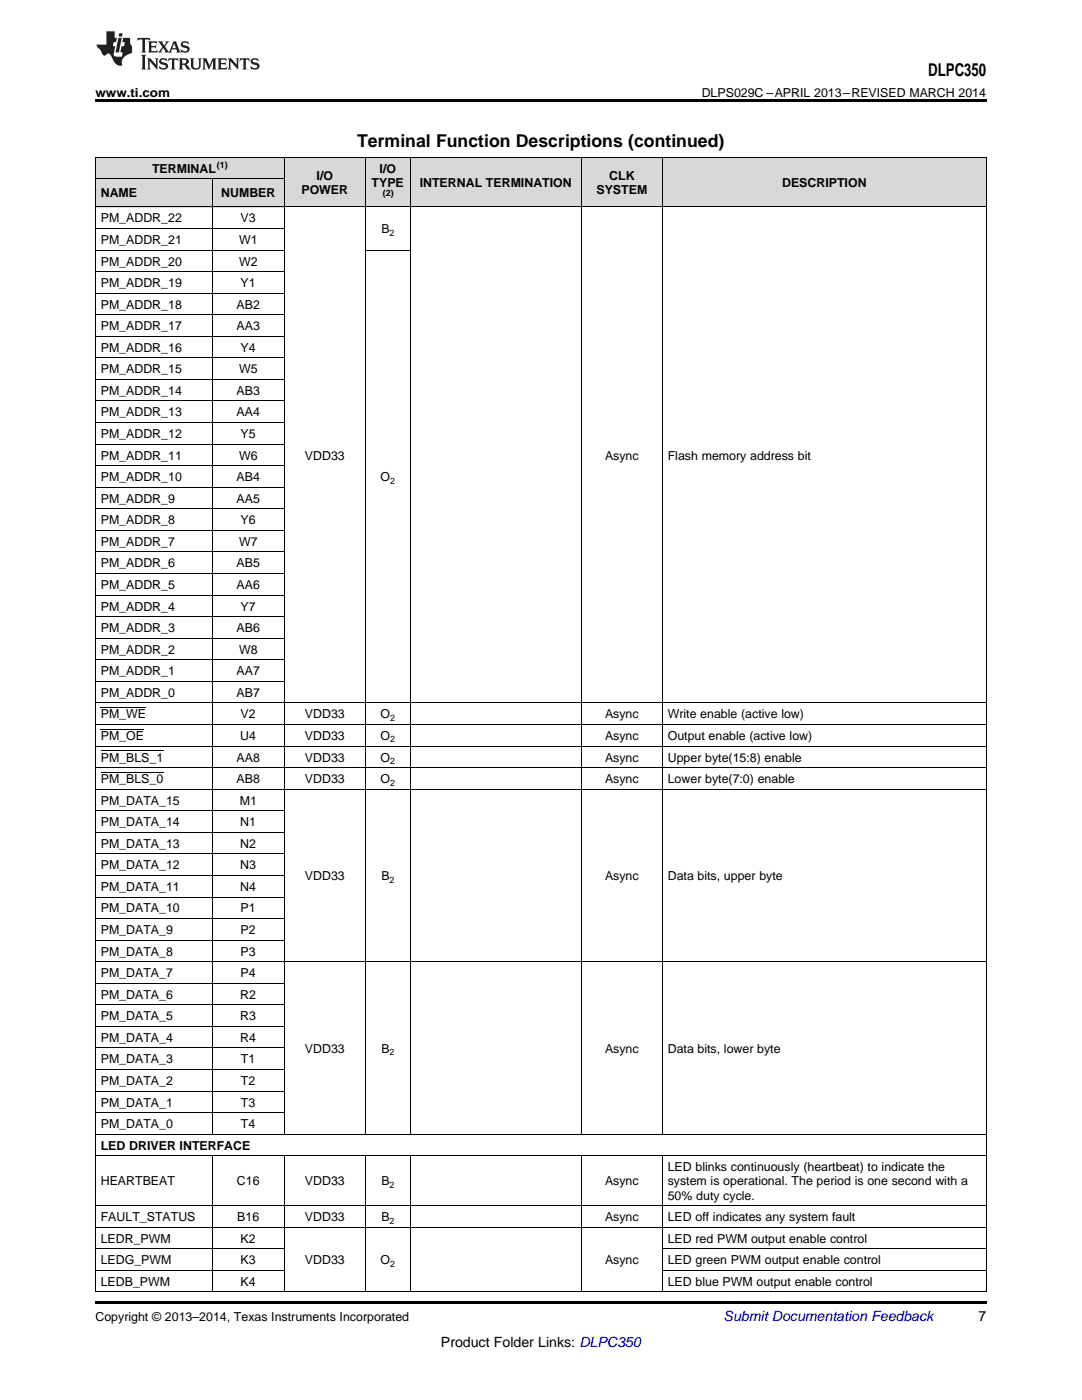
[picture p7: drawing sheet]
<svg xmlns="http://www.w3.org/2000/svg" width="216mm" height="279mm" viewBox="0 0 216 279" stroke-linecap="round" stroke-linejoin="round" font-family="sans-serif">
<defs><g id="words">
<g font-size="3.5">
<text x="185.2" y="15.2">DLPC350</text>
<text x="71.3" y="29.3">Terminal Function Descriptions (continued)</text>
</g>
<text font-size="2.8" fill="#0000c8" x="144.4" y="263.6">Submit Documentation Feedback</text>
<g font-size="2.8">
<text x="195.3" y="263.6">7</text>
<text x="88" y="268.9">Product Folder Links: DLPC350</text>
</g>
<g font-size="2.5">
<text x="19" y="19.3">www.ti.com</text>
<text x="140" y="19.3">DLPS029C –APRIL 2013–REVISED MARCH 2014</text>
<text x="30.3" y="34.4">TERMINAL</text>
<text x="63.2" y="35.8">I/O</text>
<text x="75.7" y="34.4">I/O</text>
<text x="121.6" y="35.8">CLK</text>
<text x="20.1" y="39.4">NAME</text>
<text x="44.1" y="39.4">NUMBER</text>
<text x="60.1" y="38.7">POWER</text>
<text x="74.2" y="37.3">TYPE</text>
<text x="83.7" y="37.3">INTERNAL TERMINATION</text>
<text x="119" y="38.7">SYSTEM</text>
<text x="156.1" y="37.3">DESCRIPTION</text>
<text x="20.1" y="44.4">PM_ADDR_22</text>
<text x="48" y="44.4">V3</text>
<text x="76.1" y="46.5">B</text>
<text x="20.1" y="48.7">PM_ADDR_21</text>
<text x="20.1" y="53">PM_ADDR_20</text>
<text x="47.7" y="48.7">W1</text>
<text x="47.7" y="53">W2</text>
<text x="20.1" y="57.3">PM_ADDR_19</text>
<text x="48" y="57.3">Y1</text>
<text x="20.1" y="61.6">PM_ADDR_18</text>
<text x="20.1" y="65.9">PM_ADDR_17</text>
<text x="47.2" y="61.6">AB2</text>
<text x="47.2" y="65.9">AA3</text>
<text x="20.1" y="70.2">PM_ADDR_16</text>
<text x="48" y="70.2">Y4</text>
<text x="20.1" y="74.5">PM_ADDR_15</text>
<text x="47.7" y="74.5">W5</text>
<text x="20.1" y="78.8">PM_ADDR_14</text>
<text x="20.1" y="83.1">PM_ADDR_13</text>
<text x="47.2" y="78.8">AB3</text>
<text x="47.2" y="83.1">AA4</text>
<text x="20.1" y="87.4">PM_ADDR_12</text>
<text x="48" y="87.4">Y5</text>
<text x="20.1" y="91.7">PM_ADDR_11</text>
<text x="47.7" y="91.7">W6</text>
<text x="60.9" y="91.7">VDD33</text>
<text x="120.7" y="91.7">Async</text>
<text x="133.2" y="91.7">Flash memory address bit</text>
<text x="20.1" y="96">PM_ADDR_10</text>
<text x="20.1" y="100.3">PM_ADDR_9</text>
<text x="47.2" y="96">AB4</text>
<text x="47.2" y="100.3">AA5</text>
<text x="76" y="96">O</text>
<text x="20.1" y="104.6">PM_ADDR_8</text>
<text x="48" y="104.6">Y6</text>
<text x="20.1" y="108.9">PM_ADDR_7</text>
<text x="20.1" y="113.2">PM_ADDR_6</text>
<text x="47.2" y="113.2">AB5</text>
<text x="47.7" y="108.9">W7</text>
<text x="20.1" y="117.5">PM_ADDR_5</text>
<text x="47.2" y="117.5">AA6</text>
<text x="20.1" y="121.8">PM_ADDR_4</text>
<text x="48" y="121.8">Y7</text>
<text x="20.1" y="126.2">PM_ADDR_3</text>
<text x="20.1" y="130.5">PM_ADDR_2</text>
<text x="47.2" y="126.2">AB6</text>
<text x="47.7" y="130.5">W8</text>
<text x="20.1" y="134.8">PM_ADDR_1</text>
<text x="47.2" y="134.8">AA7</text>
<text x="20.1" y="139.1">PM_ADDR_0</text>
<text x="20.1" y="143.4">PM_WE</text>
<text x="47.2" y="139.1">AB7</text>
<text x="48" y="143.4">V2</text>
<text x="60.9" y="143.4">VDD33</text>
<text x="76" y="143.4">O</text>
<text x="120.7" y="143.4">Async</text>
<text x="133.2" y="143.4">Write enable (active low)</text>
<text x="20.1" y="147.7">PM_OE</text>
<text x="47.9" y="147.7">U4</text>
<text x="60.9" y="147.7">VDD33</text>
<text x="76" y="147.7">O</text>
<text x="120.7" y="147.7">Async</text>
<text x="133.2" y="147.7">Output enable (active low)</text>
<text x="20.1" y="152">PM_BLS_1</text>
<text x="47.2" y="152">AA8</text>
<text x="60.9" y="152">VDD33</text>
<text x="76" y="152">O</text>
<text x="120.7" y="152">Async</text>
<text x="133.2" y="152">Upper byte(15:8) enable</text>
<text x="20.1" y="156.3">PM_BLS_0</text>
<text x="20.1" y="160.6">PM_DATA_15</text>
<text x="47.2" y="156.3">AB8</text>
<text x="47.8" y="160.6">M1</text>
<text x="60.9" y="156.3">VDD33</text>
<text x="76" y="156.3">O</text>
<text x="120.7" y="156.3">Async</text>
<text x="133.2" y="156.3">Lower byte(7:0) enable</text>
<text x="20.1" y="164.9">PM_DATA_14</text>
<text x="47.9" y="164.9">N1</text>
<text x="20.1" y="169.2">PM_DATA_13</text>
<text x="20.1" y="173.5">PM_DATA_12</text>
<text x="47.9" y="169.2">N2</text>
<text x="47.9" y="173.5">N3</text>
<text x="20.1" y="177.8">PM_DATA_11</text>
<text x="47.9" y="177.8">N4</text>
<text x="60.9" y="175.6">VDD33</text>
<text x="76.1" y="175.6">B</text>
<text x="120.7" y="175.6">Async</text>
<text x="133.2" y="175.6">Data bits, upper byte</text>
<text x="20.1" y="182.1">PM_DATA_10</text>
<text x="48" y="182.1">P1</text>
<text x="20.1" y="186.4">PM_DATA_9</text>
<text x="20.1" y="190.7">PM_DATA_8</text>
<text x="48" y="186.4">P2</text>
<text x="48" y="190.7">P3</text>
<text x="20.1" y="195">PM_DATA_7</text>
<text x="48" y="195">P4</text>
<text x="20.1" y="199.3">PM_DATA_6</text>
<text x="20.1" y="203.6">PM_DATA_5</text>
<text x="47.9" y="199.3">R2</text>
<text x="47.9" y="203.6">R3</text>
<text x="20.1" y="207.9">PM_DATA_4</text>
<text x="47.9" y="207.9">R4</text>
<text x="20.1" y="212.2">PM_DATA_3</text>
<text x="48.1" y="212.2">T1</text>
<text x="60.9" y="210.1">VDD33</text>
<text x="76.1" y="210.1">B</text>
<text x="120.7" y="210.1">Async</text>
<text x="133.2" y="210.1">Data bits, lower byte</text>
<text x="20.1" y="216.5">PM_DATA_2</text>
<text x="20.1" y="220.8">PM_DATA_1</text>
<text x="48.1" y="216.5">T2</text>
<text x="48.1" y="220.8">T3</text>
<text x="20.1" y="225.1">PM_DATA_0</text>
<text x="48.1" y="225.1">T4</text>
<text x="20.1" y="229.4">LED DRIVER INTERFACE</text>
<text x="133.2" y="233.8">LED blinks continuously (heartbeat) to indicate the</text>
<text x="20.1" y="236.6">HEARTBEAT</text>
<text x="47.3" y="236.6">C16</text>
<text x="60.9" y="236.6">VDD33</text>
<text x="76.1" y="236.6">B</text>
<text x="120.7" y="236.6">Async</text>
<text x="133.2" y="236.6">system is operational. The period is one second with a</text>
<text x="133.2" y="239.4">50% duty cycle.</text>
<text x="20.1" y="243.7">FAULT_STATUS</text>
<text x="47.3" y="243.7">B16</text>
<text x="60.9" y="243.7">VDD33</text>
<text x="76.1" y="243.7">B</text>
<text x="120.7" y="243.7">Async</text>
<text x="133.2" y="243.7">LED off indicates any system fault</text>
<text x="20.1" y="248">LEDR_PWM</text>
<text x="48" y="248">K2</text>
<text x="133.2" y="248">LED red PWM output enable control</text>
<text x="20.1" y="252.3">LEDG_PWM</text>
<text x="20.1" y="256.6">LEDB_PWM</text>
<text x="48" y="252.3">K3</text>
<text x="48" y="256.6">K4</text>
<text x="60.9" y="252.3">VDD33</text>
<text x="76" y="252.3">O</text>
<text x="120.7" y="252.3">Async</text>
<text x="133.2" y="252.3">LED green PWM output enable control</text>
<text x="133.2" y="256.6">LED blue PWM output enable control</text>
<text x="19" y="263.6">Copyright © 2013–2014, Texas Instruments Incorporated</text>
</g>
<g font-size="1.8">
<text x="43.3" y="33.4">(1)</text>
<text x="76.4" y="39.1">(2)</text>
<text x="77.7" y="47">2</text>
<text x="77.9" y="96.5">2</text>
<text x="77.9" y="143.9">2</text>
<text x="77.9" y="148.2">2</text>
<text x="77.9" y="152.5">2</text>
<text x="77.9" y="156.8">2</text>
<text x="77.7" y="176.1">2</text>
<text x="77.7" y="210.6">2</text>
<text x="77.7" y="237.1">2</text>
<text x="77.7" y="244.2">2</text>
<text x="77.9" y="252.8">2</text>
</g>
</g></defs>
<g fill="#d8d8d8">
<path d="M19 35.7h23.4v5.6h-23.4z"/>
<path d="M42.4 35.7h14.4v5.6h-14.4z"/>
<path d="M56.8 31.4h16.1v9.9h-16.1z"/>
<path d="M72.9 31.4h9v9.9h-9z"/>
<path d="M81.9 31.4h34.1v9.9h-34.1z"/>
<path d="M116 31.4h16.2v9.9h-16.2z"/>
<path d="M132.2 31.4h28.7v9.9h-28.7z"/>
<path d="M160.9 31.4h16.2v9.9h-16.2z"/>
<path d="M177.1 31.4h19.7v9.9h-19.7z"/>
<path d="M19 31.4h23.4v4.3h-23.4z"/>
<path d="M42.4 31.4h14.4v4.3h-14.4z"/>
</g>
<path d="M19 19.9h177.8v.5h-177.8zM19 259.7h177.8v.5h-177.8z" fill="#000"/>
<g fill="none" stroke="#000" stroke-width=".2">
<path d="M19 35.6h37.8M19 31.3h177.8M19.1 31.4v226.5M42.3 35.7v190.7M56.7 31.4v195M72.9 31.4v195M81.8 31.4v195M116 31.4v195M132.1 31.4v195M196.8 31.4v226.5M19 58.5h37.7M19 54.2h37.7"/>
<path d="M19 49.9h37.7M19 45.6h37.7M19 41.3h177.8M72.9 49.9h9M19 75.7h37.7M19 71.4h37.7M19 67.1h37.7M19 62.8h37.7M19 97.2h37.7M19 92.9h37.7M19 88.6h37.7M19 84.3h37.7"/>
<path d="M19 80h37.7M19 118.8h37.7M19 114.5h37.7M19 110.2h37.7M19 105.9h37.7M19 101.5h37.7M19 136h37.7M19 131.7h37.7M19 127.4h37.7M19 123.1h37.7M19 157.5h177.8M19 153.2h177.8"/>
<path d="M19 148.9h177.8M19 144.6h177.8M19 140.3h177.8M19 179h37.7M19 174.7h37.7M19 170.4h37.7M19 166.1h37.7M19 161.8h37.7M19 196.2h37.7M19 191.9h177.8M19 187.6h37.7M19 183.3h37.7"/>
<path d="M19 217.8h37.7M19 213.4h37.7M19 209.1h37.7M19 204.8h37.7M19 200.5h37.7M19 230.7h177.8M19 226.4h177.8M19 222.1h37.7M42.3 230.7v27.2M56.7 230.7v27.2M72.9 230.7v27.2M81.8 230.7v27.2"/>
<path d="M116 230.7v27.2M132.1 230.7v27.2M19 257.8h177.8M19 253.5h37.7M19 249.2h37.7M19 244.9h177.8M19 240.6h177.8M132.2 253.5h64.6M132.2 249.2h64.6"/>
</g>
<g fill="#231f20">
<path d="M27.5 7.6l-.1 .5 .4-.2h.6v.1v2.1l-.2 .4h1l-.3-.4v-2.1l.1-.1h.5l.5 .2-.2-.5zM29.5 8.3l.2 .3v1.5l-.2 .4h1.8l.2-.6a1.04 1.04 0 0 1-1.3 .2v-.7h.6l.3 .2v-.6l-.3 .2h-.6v-.6l.8-.1 .4 .3-.2-.5zM31.5 8.3l.9 1.1-.9 1.1h.8l-.2-.2 .5-.7 .4 .7-.2 .2h1.5l-.1-.2 .1-.4h.9l.1 .4-.2 .2h1l-.3-.3-.7-1.9h-.5l-.9 2-.8-1 .9-1h-.8l.1 .3-.3 .5-.4-.6 .2-.2zM34.7 8.6l.4 1h-.7zM36.3 8.4a.63 .63 0 0 0-.2 .7 .63 .63 0 0 0 .6 .4l.6 .2 .1 .2a.75 .75 0 0 1-.7 .4 .75 .75 0 0 1-.6-.5l.1 .7 .1-.1a1.11 1.11 0 0 0 1.5-.6 1.13 1.13 0 0 0-1.2-.8l-.1-.4a1.04 1.04 0 0 1 1.2 .2l-.2-.5-.1 .1-.5-.2zM28.2 10.9l.2 .4v2.2l-.2 .4h1l-.3-.4v-2.2l.3-.4zM29.3 11.6l.3 .4v1.5l-.3 .4h.8l-.2-.4v-1.3l1.5 1.7v-1.9l.2-.4h-.7l.2 .4v.9l-1.1-1.3zM32 11.8a.62 .62 0 0 0-.2 .7 .62 .62 0 0 0 .6 .4l.6 .1 .1 .3a.76 .76 0 0 1-.7 .3 .76 .76 0 0 1-.6-.4l.1 .7 .1-.1a1.11 1.11 0 0 0 1.5-.6 1.13 1.13 0 0 0-1.2-.8l-.1-.4a1.04 1.04 0 0 1 1.2 .2l-.2-.6-.1 .1-.5-.1zM33.7 11.6l-.2 .6a.61 .61 0 0 1 .8-.3v1.6l-.2 .4h.9l-.2-.4v-1.6a.63 .63 0 0 1 .8 .3l-.2-.6zM35.6 11.6l.3 .4v1.5l-.3 .4h1l-.2-.2v-.8l.5 .2a.76 .76 0 0 0 1.2 .7l-1-1a.58 .58 0 0 0 .6-.5 .58 .58 0 0 0-.5-.6zM36.4 11.9h.1a.45 .45 0 0 1 .5 .1 .45 .45 0 0 1 .1 .5l-.7 .2zM37.9 11.6l.2 .2a2.17 2.17 0 0 0 .3 1.9 .99 .99 0 0 0 1.6-.6v-1.1l.2-.4h-.7l.2 .2a1.92 1.92 0 0 1-.2 1.8 .6 .6 0 0 1-.9-.5v-1.1l.2-.4zM40.4 11.6l.2 .4v1.5l-.2 .4h.7l-.2-.4v-1.4l.8 1.8 .8-1.8v1.4l-.2 .4h.9l-.2-.4v-1.5l.2-.4h-.8l-.6 1.5-.6-1.5zM43.4 11.6l.2 .4v1.5l-.2 .4h1.8l.2-.6a1.04 1.04 0 0 1-1.3 .1v-.6h.5l.4 .2v-.6l-.4 .2h-.5v-.7h.8l.3 .3-.1-.6zM45.5 11.6l.2 .4v1.5l-.2 .4h.7l-.2-.4v-1.3l1.5 1.7v-1.9l.2-.4h-.7l.2 .4v.9l-1.1-1.3zM47.9 11.6l-.1 .6a.61 .61 0 0 1 .8-.3v1.6l-.3 .4h1l-.3-.4 .1-1.6a.63 .63 0 0 1 .7 .3l-.1-.6zM50.2 11.8a.62 .62 0 0 0-.2 .7 .62 .62 0 0 0 .6 .4l.6 .1 .2 .3a.76 .76 0 0 1-.8 .3 .76 .76 0 0 1-.6-.4l.1 .7 .2-.1a1.11 1.11 0 0 0 1.5-.6 1.13 1.13 0 0 0-1.3-.8l-.1-.4a1.04 1.04 0 0 1 1.2 .2l-.1-.6-.2 .1-.5-.1z"/>
<path d="M21.2 6.3v2.6h-1.9l.1 .4 .7 .9a.91 .91 0 0 0 1 .8 .56 .56 0 0 1 .5-.3 .56 .56 0 0 1 .5 .3l.4 .8a1.53 1.53 0 0 0 1.9 1.2 1.54 1.54 0 0 1 1-2.1l.9-.3v-1.4a1.52 1.52 0 0 1-.3-1.6h-1.4l-.2 .8h.5l-.2 .8h-.4l-.2 1v.2l.4 .1-.2 .8a1.93 1.93 0 0 1-1.6-.3l.3-1.8h-.5l.2-.8h.4l.2-.8h-.4v-1.3zM23.6 7.6l-.6 2.9h.7l.6-2.9zM23.8 6.6l-.1 .7h.6l.2-.7z"/>
</g>
<path d="M20.1 154.1h12.5M20.1 149.8h12.5M20.1 145.5h8.7M20.1 141.2h9" fill="none" stroke="#000" stroke-width=".2"/>
<use href="#words"/>
</svg>
